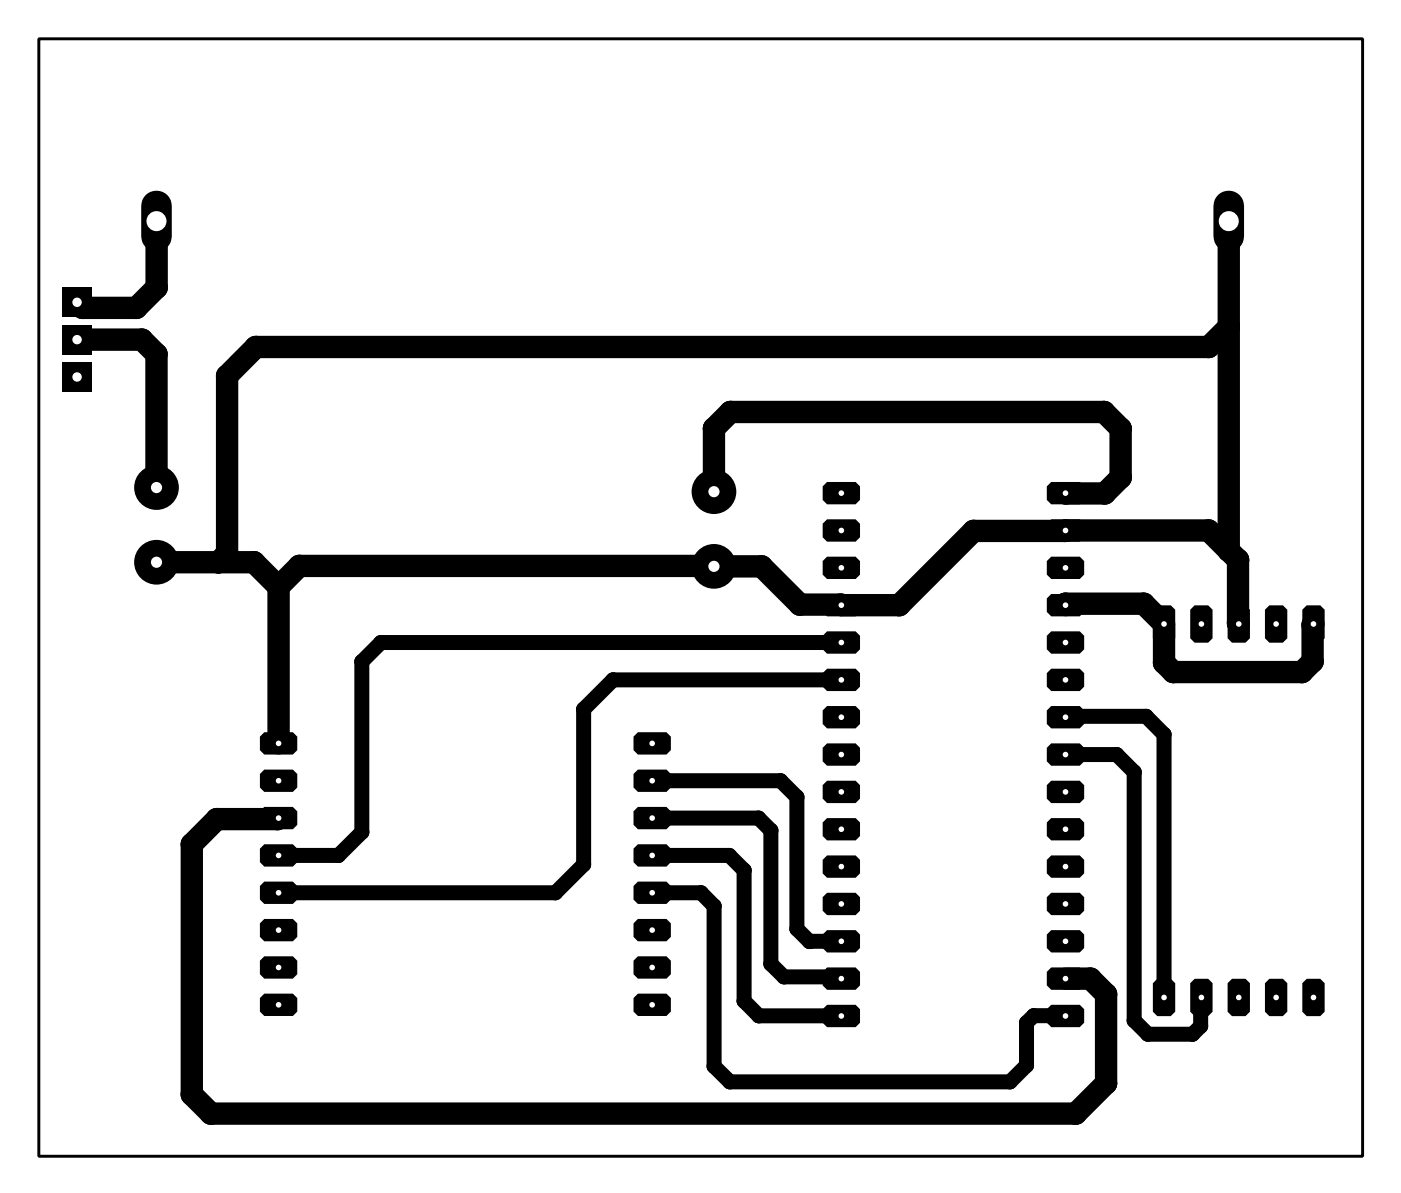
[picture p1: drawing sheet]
<svg xmlns="http://www.w3.org/2000/svg" width="95mm" height="81mm" viewBox="0 0 95 81" stroke-linecap="round" stroke-linejoin="round" font-family="sans-serif">
<path d="M10.6 15v4.6l-1.3 1.3h-3.7l-.4-.3M83.5 15v22.4M5.2 23.1h4.4l1 1v9.1M10.6 38.2h6.7l1.6 1.7M18.9 39.9l1.4-1.4h31.5l2.6 2.6 6.7 .1 5.1-5.1h16l2 2v4.3M18.9 39.9v10.7M48.5 33.4v-4.3l1.2-1.1h25.4l1.1 1.1v3.4l-1.1 1.1-2.7-.1M83.5 22.2l-1.3 1.4h-64.8l-2 2v12l-.6 .6M18.9 55.6v.1h-4.2l-1.7 1.7v17l1.3 1.3h58.8l2.1-2v-6.1l-1.1-1h-1.7M72.4 41.2v-.1h5.4l1.3 1.3v2.7l.7 .6h8.7l.7-.7 .1-2.6" fill="none" stroke="#000" stroke-width="1.5"/>
<g fill="#000">
<path d="M56.2 32.8h2l.3 .3v.9l-.3 .3h-2l-.3-.3v-.9z" fill-rule="evenodd"/>
<circle cx="10.6" cy="15.1" r=".76"/>
<circle cx="10.6" cy="19.6" r=".76"/>
<circle cx="5.6" cy="20.9" r=".76"/>
<circle cx="9.3" cy="20.9" r=".76"/>
<circle cx="9.6" cy="23.1" r=".76"/>
<circle cx="10.6" cy="24.1" r=".76"/>
<circle cx="14.8" cy="38.2" r=".76"/>
<circle cx="15.4" cy="25.6" r=".76"/>
<circle cx="15.4" cy="37.6" r=".76"/>
<circle cx="17.3" cy="38.2" r=".76"/>
<circle cx="17.4" cy="23.6" r=".76"/>
<circle cx="18.9" cy="39.9" r=".76"/>
<circle cx="20.3" cy="38.5" r=".76"/>
<circle cx="48.5" cy="38.5" r=".76"/>
<circle cx="48.5" cy="29.1" r=".76"/>
<circle cx="49.7" cy="28" r=".76"/>
<circle cx="51.8" cy="38.5" r=".76"/>
<circle cx="66.2" cy="36.1" r=".76"/>
<circle cx="72.4" cy="36.1" r=".76"/>
<circle cx="72.5" cy="33.6" r=".76"/>
<circle cx="75.1" cy="28" r=".76"/>
<circle cx="75.1" cy="33.6" r=".76"/>
<circle cx="76.2" cy="29.2" r=".76"/>
<circle cx="76.2" cy="32.5" r=".76"/>
<circle cx="82.2" cy="36.1" r=".76"/>
<circle cx="82.2" cy="23.6" r=".76"/>
<circle cx="83.5" cy="37.5" r=".76"/>
<circle cx="83.5" cy="22.2" r=".76"/>
<circle cx="84.2" cy="38.1" r=".76"/>
<circle cx="13" cy="57.4" r=".76"/>
<circle cx="14.7" cy="55.7" r=".76"/>
<circle cx="18.9" cy="55.7" r=".76"/>
<circle cx="18.9" cy="58.2" r=".51"/>
<circle cx="23" cy="58.2" r=".51"/>
<circle cx="24.6" cy="56.6" r=".51"/>
<circle cx="24.6" cy="45" r=".51"/>
<circle cx="25.9" cy="43.7" r=".51"/>
<circle cx="39.7" cy="48.2" r=".51"/>
<circle cx="39.7" cy="58.8" r=".51"/>
<circle cx="41.7" cy="46.2" r=".51"/>
<circle cx="49.6" cy="58.2" r=".51"/>
<circle cx="50.6" cy="59.2" r=".51"/>
<circle cx="51.6" cy="55.6" r=".51"/>
<circle cx="52.4" cy="56.5" r=".51"/>
<circle cx="53.1" cy="53.1" r=".51"/>
<circle cx="54.2" cy="54.2" r=".51"/>
<circle cx="54.4" cy="41.1" r=".76"/>
<circle cx="57.2" cy="41.1" r=".76"/>
<circle cx="61.1" cy="41.2" r=".76"/>
<circle cx="72.4" cy="48.7" r=".51"/>
<circle cx="72.4" cy="41.1" r=".76"/>
<circle cx="72.5" cy="48.7" r=".51"/>
<circle cx="75.9" cy="51.3" r=".51"/>
<circle cx="77.1" cy="52.5" r=".51"/>
<circle cx="77.8" cy="41.1" r=".76"/>
<circle cx="77.9" cy="48.7" r=".51"/>
<circle cx="79.1" cy="49.9" r=".51"/>
<circle cx="79.1" cy="45.1" r=".76"/>
<circle cx="79.8" cy="45.7" r=".76"/>
<circle cx="84.2" cy="42.4" r=".76"/>
<circle cx="88.5" cy="45.7" r=".76"/>
<circle cx="89.2" cy="45" r=".76"/>
<circle cx="89.2" cy="42.5" r=".76"/>
<circle cx="13" cy="74.4" r=".76"/>
<circle cx="14.3" cy="75.7" r=".76"/>
<circle cx="37.8" cy="60.7" r=".51"/>
<circle cx="47.7" cy="60.7" r=".51"/>
<circle cx="48.5" cy="61.6" r=".51"/>
<circle cx="48.5" cy="72.5" r=".51"/>
<circle cx="49.6" cy="73.6" r=".51"/>
<circle cx="50.6" cy="68.1" r=".51"/>
<circle cx="51.6" cy="69.1" r=".51"/>
<circle cx="52.4" cy="65.6" r=".51"/>
<circle cx="53.3" cy="66.4" r=".51"/>
<circle cx="54.2" cy="63.2" r=".51"/>
<circle cx="55" cy="64" r=".51"/>
<circle cx="55.1" cy="64" r=".51"/>
<circle cx="57.1" cy="66.4" r=".51"/>
<circle cx="57.2" cy="69.1" r=".51"/>
<circle cx="57.4" cy="69.3" r=".51"/>
<circle cx="68.7" cy="73.6" r=".51"/>
<circle cx="69.8" cy="72.5" r=".51"/>
<circle cx="69.8" cy="69.6" r=".51"/>
<circle cx="70.3" cy="69.1" r=".51"/>
<circle cx="72.5" cy="69.1" r=".51"/>
<circle cx="73.1" cy="75.7" r=".76"/>
<circle cx="74.1" cy="66.6" r=".76"/>
<circle cx="75.2" cy="67.6" r=".76"/>
<circle cx="75.2" cy="73.7" r=".76"/>
<circle cx="77.1" cy="69.4" r=".51"/>
<circle cx="78" cy="70.3" r=".51"/>
<circle cx="81.1" cy="70.3" r=".51"/>
<circle cx="81.6" cy="67.9" r=".51"/>
<circle cx="81.6" cy="69.8" r=".51"/>
</g>
<path d="M44.3 53.1h8.8l1.1 1.1v9l.8 .8h2.2M44.3 55.6h7.3l.8 .9v9.1l.9 .8h3.8l.1 .2M44.3 58.2h5.3l1 1v8.9l1 1h5.6l.2 .2M57.2 43.7h-31.3l-1.3 1.3v11.6l-1.6 1.6h-4.1M57.2 46.2h-15.5l-2 2v10.6l-1.9 1.9h-18.9M72.4 48.8v-.1h5.5l1.2 1.2v17.9M72.4 51.3h3.5l1.2 1.2v16.9l.9 .9h3.1l.5-.5 .1-2M44.3 60.7h3.4l.8 .9v10.9l1.1 1.1h19.1l1.1-1.1v-2.9l.5-.5h2.2h-.1" fill="none" stroke="#000" stroke-width="1"/>
<circle cx="18.9" cy="58.2" r=".51" fill="#000"/>
<circle cx="57.2" cy="33.5" r=".19" fill="#fff"/>
<path d="M56.2 35.3h2l.3 .3v.9l-.3 .3h-2l-.3-.3v-.9z" fill-rule="evenodd" fill="#000"/>
<circle cx="57.2" cy="36.1" r=".19" fill="#fff"/>
<path d="M56.2 37.9h2l.3 .3v.9l-.3 .3h-2l-.3-.3v-.9z" fill-rule="evenodd" fill="#000"/>
<circle cx="57.2" cy="38.6" r=".19" fill="#fff"/>
<path d="M56.2 40.4h2l.3 .3v.9l-.3 .3h-2l-.3-.3v-.9z" fill-rule="evenodd" fill="#000"/>
<circle cx="57.2" cy="41.2" r=".19" fill="#fff"/>
<path d="M56.2 42.9h2l.3 .3v1l-.3 .3h-2l-.3-.3v-1z" fill-rule="evenodd" fill="#000"/>
<circle cx="57.2" cy="43.7" r=".19" fill="#fff"/>
<path d="M56.2 45.5h2l.3 .3v.9l-.3 .3h-2l-.3-.3v-.9z" fill-rule="evenodd" fill="#000"/>
<circle cx="57.2" cy="46.2" r=".19" fill="#fff"/>
<path d="M56.2 48h2l.3 .3v.9l-.3 .3h-2l-.3-.3v-.9z" fill-rule="evenodd" fill="#000"/>
<circle cx="57.2" cy="48.8" r=".19" fill="#fff"/>
<path d="M56.2 50.6h2l.3 .3v.9l-.3 .3h-2l-.3-.3v-.9z" fill-rule="evenodd" fill="#000"/>
<circle cx="57.2" cy="51.3" r=".19" fill="#fff"/>
<path d="M56.2 53.1h2l.3 .3v.9l-.3 .3h-2l-.3-.3v-.9z" fill-rule="evenodd" fill="#000"/>
<circle cx="57.2" cy="53.9" r=".19" fill="#fff"/>
<path d="M56.2 55.6h2l.3 .3v1l-.3 .3h-2l-.3-.3v-1z" fill-rule="evenodd" fill="#000"/>
<circle cx="57.2" cy="56.4" r=".19" fill="#fff"/>
<path d="M56.2 58.2h2l.3 .3v.9l-.3 .3h-2l-.3-.3v-.9z" fill-rule="evenodd" fill="#000"/>
<circle cx="57.2" cy="58.9" r=".19" fill="#fff"/>
<path d="M56.2 60.7h2l.3 .3v.9l-.3 .3h-2l-.3-.3v-.9z" fill-rule="evenodd" fill="#000"/>
<circle cx="57.2" cy="61.5" r=".19" fill="#fff"/>
<path d="M56.2 63.3h2l.3 .3v.9l-.3 .3h-2l-.3-.3v-.9z" fill-rule="evenodd" fill="#000"/>
<circle cx="57.2" cy="64" r=".19" fill="#fff"/>
<path d="M56.2 65.8h2l.3 .3v.9l-.3 .3h-2l-.3-.3v-.9z" fill-rule="evenodd" fill="#000"/>
<circle cx="57.2" cy="66.6" r=".19" fill="#fff"/>
<path d="M56.2 68.3h2l.3 .3v1l-.3 .3h-2l-.3-.3v-1z" fill-rule="evenodd" fill="#000"/>
<circle cx="57.2" cy="69.1" r=".19" fill="#fff"/>
<path d="M71.5 68.3h1.9l.3 .3v1l-.3 .3h-1.9l-.3-.3v-1z" fill-rule="evenodd" fill="#000"/>
<circle cx="72.4" cy="69.1" r=".19" fill="#fff"/>
<path d="M71.5 65.8h1.9l.3 .3v.9l-.3 .3h-1.9l-.3-.3v-.9z" fill-rule="evenodd" fill="#000"/>
<circle cx="72.4" cy="66.6" r=".19" fill="#fff"/>
<path d="M71.5 63.3h1.9l.3 .3v.9l-.3 .3h-1.9l-.3-.3v-.9z" fill-rule="evenodd" fill="#000"/>
<circle cx="72.4" cy="64" r=".19" fill="#fff"/>
<path d="M71.5 60.7h1.9l.3 .3v.9l-.3 .3h-1.9l-.3-.3v-.9z" fill-rule="evenodd" fill="#000"/>
<circle cx="72.4" cy="61.5" r=".19" fill="#fff"/>
<path d="M71.5 58.2h1.9l.3 .3v.9l-.3 .3h-1.9l-.3-.3v-.9z" fill-rule="evenodd" fill="#000"/>
<circle cx="72.4" cy="58.9" r=".19" fill="#fff"/>
<path d="M71.5 55.6h1.9l.3 .3v1l-.3 .3h-1.9l-.3-.3v-1z" fill-rule="evenodd" fill="#000"/>
<circle cx="72.4" cy="56.4" r=".19" fill="#fff"/>
<path d="M71.5 53.1h1.9l.3 .3v.9l-.3 .3h-1.9l-.3-.3v-.9z" fill-rule="evenodd" fill="#000"/>
<circle cx="72.4" cy="53.9" r=".19" fill="#fff"/>
<path d="M71.5 50.6h1.9l.3 .3v.9l-.3 .3h-1.9l-.3-.3v-.9z" fill-rule="evenodd" fill="#000"/>
<circle cx="72.4" cy="51.3" r=".19" fill="#fff"/>
<path d="M71.5 48h1.9l.3 .3v.9l-.3 .3h-1.9l-.3-.3v-.9z" fill-rule="evenodd" fill="#000"/>
<circle cx="72.4" cy="48.8" r=".19" fill="#fff"/>
<path d="M71.5 45.5h1.9l.3 .3v.9l-.3 .3h-1.9l-.3-.3v-.9z" fill-rule="evenodd" fill="#000"/>
<circle cx="72.4" cy="46.2" r=".19" fill="#fff"/>
<path d="M71.5 42.9h1.9l.3 .3v1l-.3 .3h-1.9l-.3-.3v-1z" fill-rule="evenodd" fill="#000"/>
<circle cx="72.4" cy="43.7" r=".19" fill="#fff"/>
<path d="M71.5 40.4h1.9l.3 .3v.9l-.3 .3h-1.9l-.3-.3v-.9z" fill-rule="evenodd" fill="#000"/>
<circle cx="72.4" cy="41.2" r=".19" fill="#fff"/>
<path d="M71.5 37.9h1.9l.3 .3v.9l-.3 .3h-1.9l-.3-.3v-.9z" fill-rule="evenodd" fill="#000"/>
<circle cx="72.4" cy="38.6" r=".19" fill="#fff"/>
<path d="M71.5 35.3h1.9l.3 .3v.9l-.3 .3h-1.9l-.3-.3v-.9z" fill-rule="evenodd" fill="#000"/>
<circle cx="72.4" cy="36.1" r=".19" fill="#fff"/>
<path d="M71.5 32.8h1.9l.3 .3v.9l-.3 .3h-1.9l-.3-.3v-.9z" fill-rule="evenodd" fill="#000"/>
<circle cx="72.4" cy="33.5" r=".19" fill="#fff"/>
<circle cx="57.2" cy="71.6" r=".76" fill="#000"/>
<circle cx="57.2" cy="71.6" r=".82" fill="#fff"/>
<circle cx="72.4" cy="71.6" r=".76" fill="#000"/>
<circle cx="72.4" cy="71.6" r=".82" fill="#fff"/>
<circle cx="57.2" cy="31" r=".76" fill="#000"/>
<circle cx="57.2" cy="31" r=".82" fill="#fff"/>
<circle cx="72.4" cy="31" r=".76" fill="#000"/>
<circle cx="72.4" cy="31" r=".82" fill="#fff"/>
<path d="M9.9 13.3a1.04 1.04 0 0 1 1.1-.3 1.04 1.04 0 0 1 .7 1v2.1a1.04 1.04 0 0 1-1.1 1 1.04 1.04 0 0 1-1-1v-2.1l.1-.4z" fill-rule="evenodd" fill="#000"/>
<circle cx="10.6" cy="15" r=".68" fill="#fff"/>
<path d="M82.8 13.3a1.04 1.04 0 0 1 1.1-.3 1.04 1.04 0 0 1 .7 1v2.1a1.04 1.04 0 0 1-1.1 1 1.04 1.04 0 0 1-1-1v-2.1l.1-.4z" fill-rule="evenodd" fill="#000"/>
<circle cx="83.5" cy="15" r=".68" fill="#fff"/>
<circle cx="19.1" cy="15" r=".76" fill="#000"/>
<circle cx="19.1" cy="15" r="1.59" fill="#fff"/>
<circle cx="74.7" cy="15" r=".76" fill="#000"/>
<circle cx="74.7" cy="15" r="1.59" fill="#fff"/>
<path d="M18 49.8h1.9l.3 .3v.9l-.3 .3h-1.9l-.3-.3v-.9z" fill-rule="evenodd" fill="#000"/>
<circle cx="18.9" cy="50.6" r=".19" fill="#fff"/>
<path d="M18 52.3h1.9l.3 .3v1l-.3 .3h-1.9l-.3-.3v-1z" fill-rule="evenodd" fill="#000"/>
<circle cx="18.9" cy="53.1" r=".19" fill="#fff"/>
<path d="M18 54.9h1.9l.3 .3v.9l-.3 .3h-1.9l-.3-.3v-.9z" fill-rule="evenodd" fill="#000"/>
<circle cx="18.9" cy="55.6" r=".19" fill="#fff"/>
<path d="M18 57.4h1.9l.3 .3v.9l-.3 .3h-1.9l-.3-.3v-.9z" fill-rule="evenodd" fill="#000"/>
<circle cx="18.9" cy="58.2" r=".19" fill="#fff"/>
<path d="M18 60h1.9l.3 .3v.9l-.3 .3h-1.9l-.3-.3v-.9z" fill-rule="evenodd" fill="#000"/>
<circle cx="18.9" cy="60.7" r=".19" fill="#fff"/>
<path d="M18 62.5h1.9l.3 .3v.9l-.3 .3h-1.9l-.3-.3v-.9z" fill-rule="evenodd" fill="#000"/>
<circle cx="18.9" cy="63.3" r=".19" fill="#fff"/>
<path d="M18 65h1.9l.3 .3v1l-.3 .3h-1.9l-.3-.3v-1z" fill-rule="evenodd" fill="#000"/>
<circle cx="18.9" cy="65.8" r=".19" fill="#fff"/>
<path d="M18 67.6h1.9l.3 .3v.9l-.3 .3h-1.9l-.3-.3v-.9z" fill-rule="evenodd" fill="#000"/>
<circle cx="18.9" cy="68.3" r=".19" fill="#fff"/>
<path d="M43.4 67.6h1.9l.3 .3v.9l-.3 .3h-1.9l-.3-.3v-.9z" fill-rule="evenodd" fill="#000"/>
<circle cx="44.3" cy="68.3" r=".19" fill="#fff"/>
<path d="M43.4 65h1.9l.3 .3v1l-.3 .3h-1.9l-.3-.3v-1z" fill-rule="evenodd" fill="#000"/>
<circle cx="44.3" cy="65.8" r=".19" fill="#fff"/>
<path d="M43.4 62.5h1.9l.3 .3v.9l-.3 .3h-1.9l-.3-.3v-.9z" fill-rule="evenodd" fill="#000"/>
<circle cx="44.3" cy="63.3" r=".19" fill="#fff"/>
<path d="M43.4 60h1.9l.3 .3v.9l-.3 .3h-1.9l-.3-.3v-.9z" fill-rule="evenodd" fill="#000"/>
<circle cx="44.3" cy="60.7" r=".19" fill="#fff"/>
<path d="M43.4 57.4h1.9l.3 .3v.9l-.3 .3h-1.9l-.3-.3v-.9z" fill-rule="evenodd" fill="#000"/>
<circle cx="44.3" cy="58.2" r=".19" fill="#fff"/>
<path d="M43.4 54.9h1.9l.3 .3v.9l-.3 .3h-1.9l-.3-.3v-.9z" fill-rule="evenodd" fill="#000"/>
<circle cx="44.3" cy="55.6" r=".19" fill="#fff"/>
<path d="M43.4 52.3h1.9l.3 .3v1l-.3 .3h-1.9l-.3-.3v-1z" fill-rule="evenodd" fill="#000"/>
<circle cx="44.3" cy="53.1" r=".19" fill="#fff"/>
<path d="M43.4 49.8h1.9l.3 .3v.9l-.3 .3h-1.9l-.3-.3v-.9z" fill-rule="evenodd" fill="#000"/>
<circle cx="44.3" cy="50.6" r=".19" fill="#fff"/>
<path d="M78.7 41.2h.9l.3 .3v1.9l-.3 .3h-.9l-.3-.3v-1.9z" fill-rule="evenodd" fill="#000"/>
<circle cx="79.1" cy="42.4" r=".19" fill="#fff"/>
<path d="M81.2 41.2h.9l.3 .3v1.9l-.3 .3h-.9l-.3-.3v-1.9z" fill-rule="evenodd" fill="#000"/>
<circle cx="81.7" cy="42.4" r=".19" fill="#fff"/>
<path d="M83.8 41.2h.9l.3 .3v1.9l-.3 .3h-.9l-.3-.3v-1.9z" fill-rule="evenodd" fill="#000"/>
<circle cx="84.2" cy="42.4" r=".19" fill="#fff"/>
<path d="M86.3 41.2h.9l.3 .3v1.9l-.3 .3h-.9l-.3-.3v-1.9z" fill-rule="evenodd" fill="#000"/>
<circle cx="86.8" cy="42.4" r=".19" fill="#fff"/>
<path d="M88.8 41.2h1l.3 .3v1.9l-.3 .3h-1l-.3-.3v-1.9z" fill-rule="evenodd" fill="#000"/>
<circle cx="89.3" cy="42.4" r=".19" fill="#fff"/>
<path d="M88.8 66.6h1l.3 .3v1.9l-.3 .3h-1l-.3-.3v-1.9z" fill-rule="evenodd" fill="#000"/>
<circle cx="89.3" cy="67.8" r=".19" fill="#fff"/>
<path d="M86.3 66.6h.9l.3 .3v1.9l-.3 .3h-.9l-.3-.3v-1.9z" fill-rule="evenodd" fill="#000"/>
<circle cx="86.8" cy="67.8" r=".19" fill="#fff"/>
<path d="M83.8 66.6h.9l.3 .3v1.9l-.3 .3h-.9l-.3-.3v-1.9z" fill-rule="evenodd" fill="#000"/>
<circle cx="84.2" cy="67.8" r=".19" fill="#fff"/>
<path d="M81.2 66.6h.9l.3 .3v1.9l-.3 .3h-.9l-.3-.3v-1.9z" fill-rule="evenodd" fill="#000"/>
<circle cx="81.7" cy="67.8" r=".19" fill="#fff"/>
<path d="M78.7 66.6h.9l.3 .3v1.9l-.3 .3h-.9l-.3-.3v-1.9z" fill-rule="evenodd" fill="#000"/>
<circle cx="79.1" cy="67.8" r=".19" fill="#fff"/>
<circle cx="10.6" cy="38.2" r="1.52" fill="#000"/>
<circle cx="10.6" cy="38.2" r=".38" fill="#fff"/>
<circle cx="10.6" cy="33.2" r="1.52" fill="#000"/>
<circle cx="10.6" cy="33.2" r=".38" fill="#fff"/>
<circle cx="48.5" cy="33.4" r="1.52" fill="#000"/>
<circle cx="48.5" cy="33.4" r=".38" fill="#fff"/>
<circle cx="48.5" cy="38.5" r="1.52" fill="#000"/>
<circle cx="48.5" cy="38.5" r=".38" fill="#fff"/>
<path d="M4.2 24.6h2v2h-2z" fill="#000"/>
<circle cx="5.2" cy="25.6" r=".32" fill="#fff"/>
<path d="M4.2 22.1h2v2h-2z" fill="#000"/>
<circle cx="5.2" cy="23.1" r=".32" fill="#fff"/>
<path d="M4.2 19.5h2v2.1h-2z" fill="#000"/>
<circle cx="5.2" cy="20.6" r=".32" fill="#fff"/>
<path d="M2.6 2.6h90v76h-90z" fill="none" stroke="#000" stroke-width=".2"/>
</svg>
